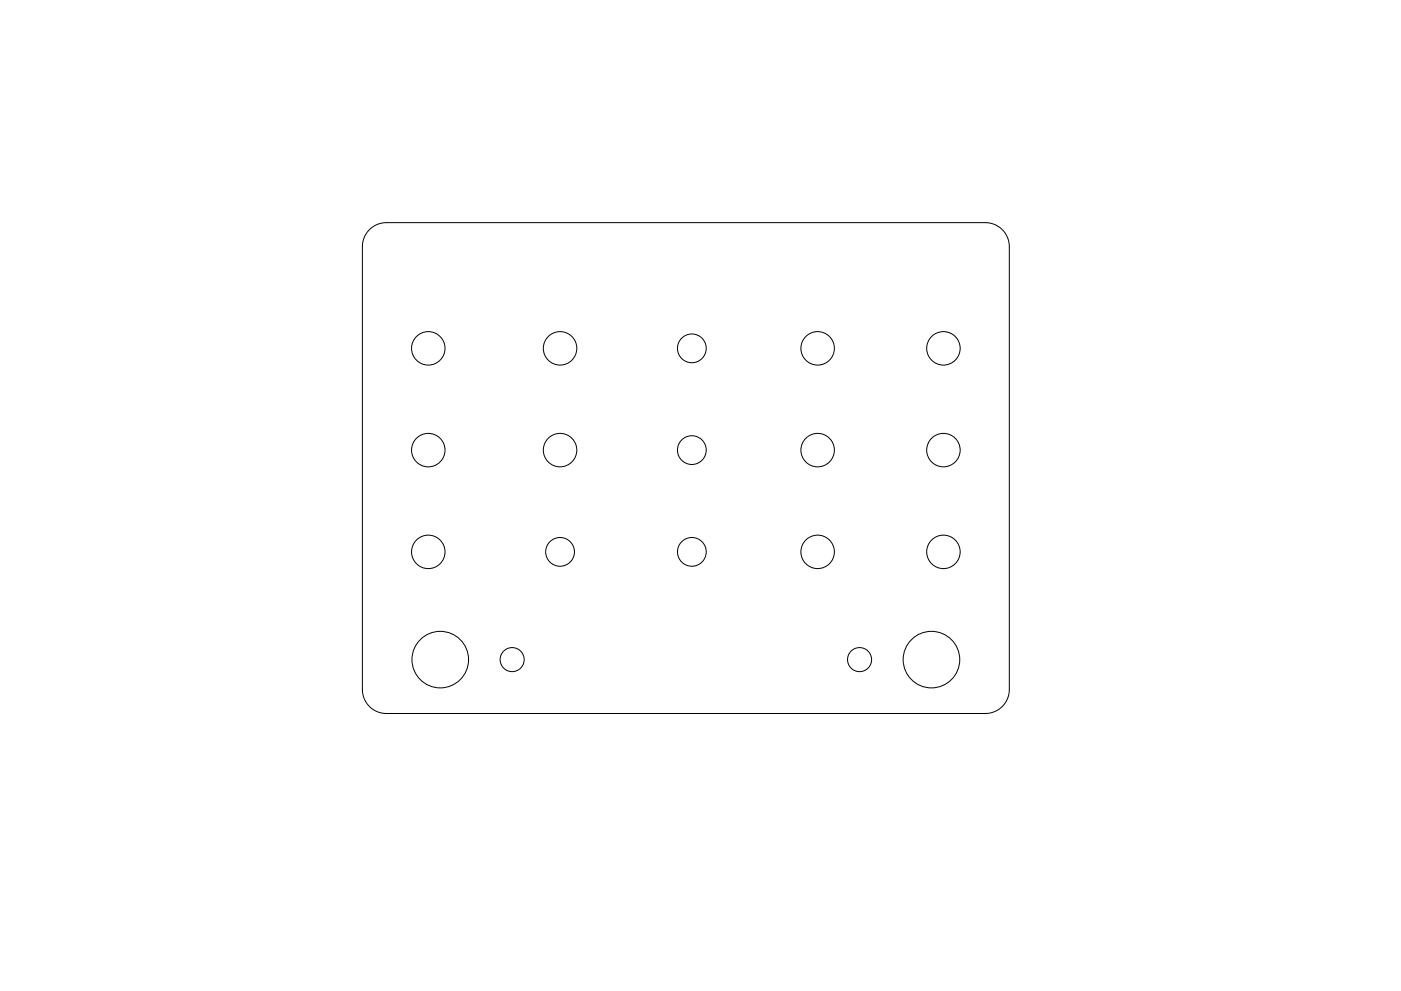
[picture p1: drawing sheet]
<svg xmlns="http://www.w3.org/2000/svg" width="297mm" height="210mm" viewBox="0 0 297 210" stroke-linecap="round" stroke-linejoin="round" font-family="sans-serif">
<g fill="none" stroke="#000" stroke-width=".21">
<path d="M78.3 48.7a5.1 5.1 0 0 1 3.6-1.5h127a5.1 5.1 0 0 1 5.1 5.1v94a5.1 5.1 0 0 1-5.1 5.1h-127a5.1 5.1 0 0 1-5.1-5.1v-94a5.1 5.1 0 0 1 1.5-3.6z"/>
<circle cx="90.8" cy="73.9" r="3.5"/>
<circle cx="118.7" cy="73.9" r="3.5"/>
<circle cx="146.7" cy="73.9" r="3"/>
<circle cx="173.4" cy="73.9" r="3.5"/>
<circle cx="200" cy="73.9" r="3.5"/>
<circle cx="90.8" cy="95.5" r="3.5"/>
<circle cx="118.7" cy="95.5" r="3.5"/>
<circle cx="146.7" cy="95.5" r="3"/>
<circle cx="173.4" cy="95.5" r="3.5"/>
<circle cx="200" cy="95.5" r="3.5"/>
<circle cx="90.8" cy="117.1" r="3.5"/>
<circle cx="118.7" cy="117.1" r="3"/>
<circle cx="146.7" cy="117.1" r="3"/>
<circle cx="173.4" cy="117.1" r="3.5"/>
<circle cx="200" cy="117.1" r="3.5"/>
<circle cx="93.3" cy="139.9" r="6"/>
<circle cx="108.6" cy="139.9" r="2.55"/>
<circle cx="182.2" cy="139.9" r="2.55"/>
<circle cx="197.5" cy="139.9" r="6"/>
</g>
</svg>
